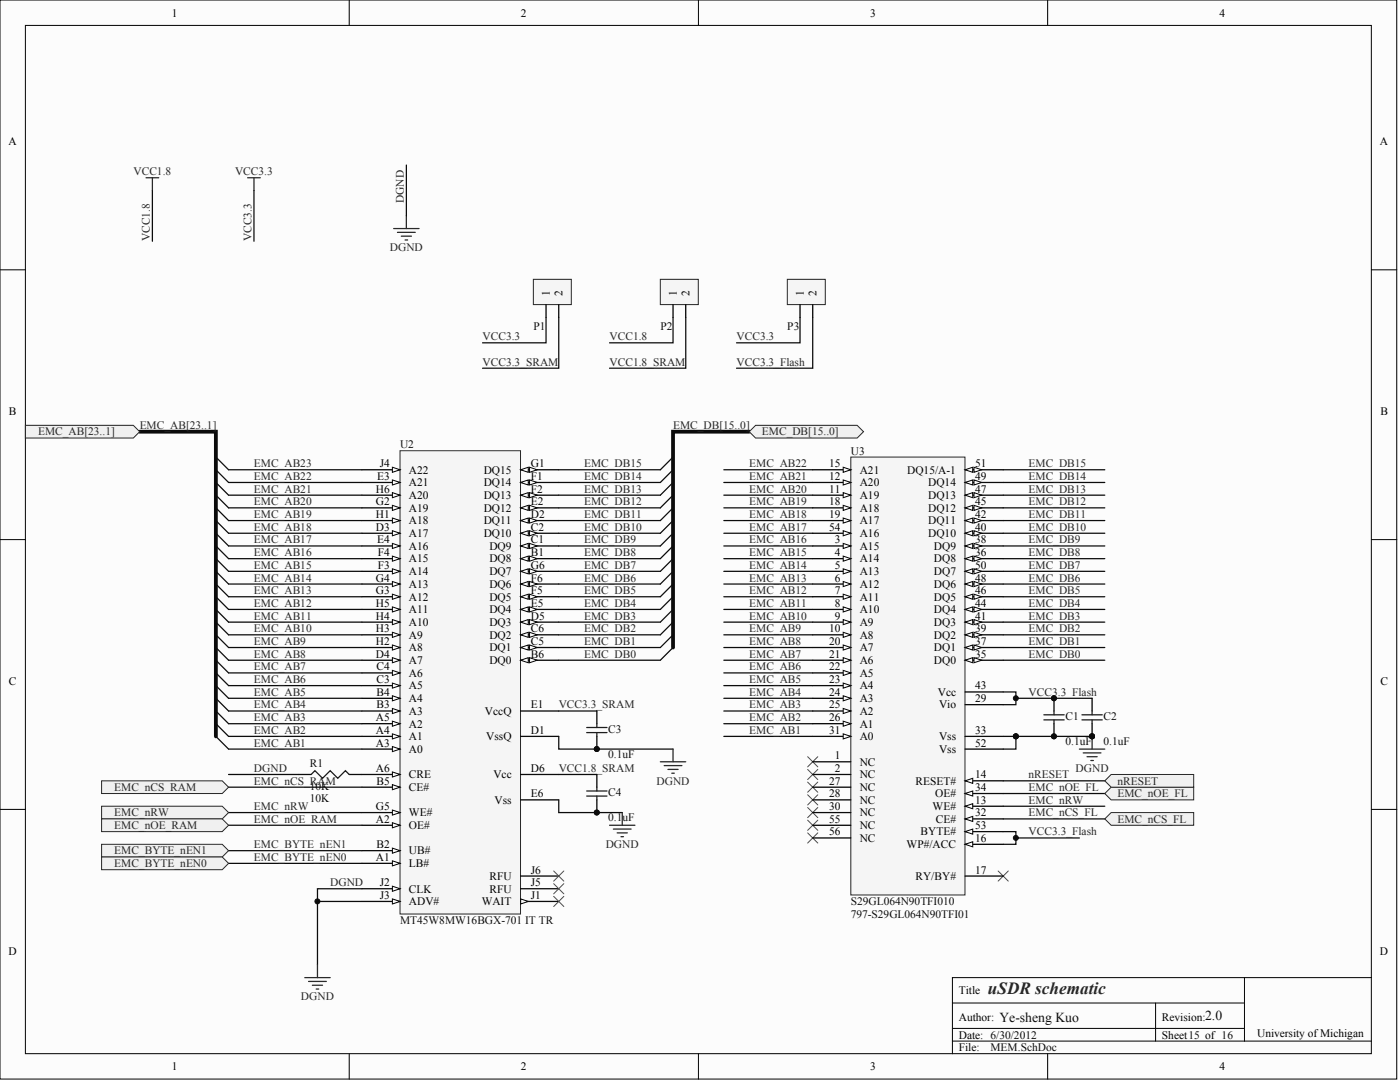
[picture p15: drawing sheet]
<svg xmlns="http://www.w3.org/2000/svg" width="466mm" height="359mm" viewBox="0 0 466 359" stroke-linecap="round" stroke-linejoin="round" font-family="sans-serif">
<defs><g id="words">
<text font-size="5.7" fill="#262626" x="328.6" y="330.6">uSDR schematic</text>
<g font-size="4.6" fill="#0e0e0e">
<text x="332.4" y="339.8">Ye-sheng Kuo</text>
<text x="400.8" y="339.3">2.0</text>
</g>
<g font-size="3.8">
<text x="57.1" y="5.5">1</text>
<text x="173.3" y="5.5">2</text>
<text x="289.4" y="5.5">3</text>
<text x="405.6" y="5.5">4</text>
<text x="2.8" y="48.3">A</text>
<text x="459" y="48.3">A</text>
<text x="182.9" y="98.4" transform="rotate(-90 182.9 98.4)">1</text>
<text x="187.1" y="98.4" transform="rotate(-90 187.1 98.4)">2</text>
<text x="225.1" y="98.4" transform="rotate(-90 225.1 98.4)">1</text>
<text x="229.4" y="98.4" transform="rotate(-90 229.4 98.4)">2</text>
<text x="267.4" y="98.4" transform="rotate(-90 267.4 98.4)">1</text>
<text x="271.6" y="98.4" transform="rotate(-90 271.6 98.4)">2</text>
<text x="3" y="138">B</text>
<text x="459.1" y="138">B</text>
<text x="126.3" y="155.4">J4</text>
<text x="176.6" y="155.4">G1</text>
<text x="275.8" y="155.4">15</text>
<text x="324.4" y="155.4">51</text>
<text x="125.4" y="159.6">E3</text>
<text x="136" y="161.7">A21</text>
<text x="136" y="157.5">A22</text>
<text x="160.9" y="161.7">DQ14</text>
<text x="160.9" y="157.5">DQ15</text>
<text x="176.6" y="159.6">F1</text>
<text x="275.8" y="159.6">12</text>
<text x="286" y="161.7">A20</text>
<text x="286" y="157.5">A21</text>
<text x="301.8" y="157.5">DQ15/A-1</text>
<text x="308.7" y="161.7">DQ14</text>
<text x="324.4" y="159.6">49</text>
<text x="125" y="163.8">H6</text>
<text x="136" y="165.9">A20</text>
<text x="160.9" y="165.9">DQ13</text>
<text x="176.6" y="163.8">F2</text>
<text x="275.8" y="163.8">11</text>
<text x="286" y="165.9">A19</text>
<text x="308.7" y="165.9">DQ13</text>
<text x="324.4" y="163.8">47</text>
<text x="125" y="168">G2</text>
<text x="125" y="172.3">H1</text>
<text x="136" y="170.2">A19</text>
<text x="160.9" y="170.2">DQ12</text>
<text x="176.6" y="172.3">D2</text>
<text x="176.6" y="168">E2</text>
<text x="275.8" y="168">18</text>
<text x="275.8" y="172.3">19</text>
<text x="286" y="170.2">A18</text>
<text x="308.7" y="170.2">DQ12</text>
<text x="324.4" y="172.3">42</text>
<text x="324.4" y="168">45</text>
<text x="125" y="176.5">D3</text>
<text x="136" y="178.6">A17</text>
<text x="136" y="174.4">A18</text>
<text x="160.9" y="178.6">DQ10</text>
<text x="160.9" y="174.4">DQ11</text>
<text x="176.6" y="176.5">C2</text>
<text x="275.8" y="176.5">54</text>
<text x="286" y="174.4">A17</text>
<text x="286" y="178.6">A16</text>
<text x="308.7" y="178.6">DQ10</text>
<text x="308.7" y="174.4">DQ11</text>
<text x="324.4" y="176.5">40</text>
<text x="125.4" y="180.7">E4</text>
<text x="125.7" y="184.9">F4</text>
<text x="136" y="182.8">A16</text>
<text x="162.8" y="182.8">DQ9</text>
<text x="176.6" y="184.9">B1</text>
<text x="176.6" y="180.7">C1</text>
<text x="277.7" y="180.7">3</text>
<text x="277.7" y="184.9">4</text>
<text x="286" y="182.8">A15</text>
<text x="310.6" y="182.8">DQ9</text>
<text x="324.4" y="184.9">36</text>
<text x="324.4" y="180.7">38</text>
<text x="125.7" y="189.2">F3</text>
<text x="136" y="191.3">A14</text>
<text x="136" y="187">A15</text>
<text x="162.8" y="187">DQ8</text>
<text x="162.8" y="191.3">DQ7</text>
<text x="176.6" y="189.2">G6</text>
<text x="277.7" y="189.2">5</text>
<text x="286" y="187">A14</text>
<text x="286" y="191.3">A13</text>
<text x="310.6" y="187">DQ8</text>
<text x="310.6" y="191.3">DQ7</text>
<text x="324.4" y="189.2">50</text>
<text x="125" y="197.6">G3</text>
<text x="125" y="193.4">G4</text>
<text x="136" y="195.5">A13</text>
<text x="162.8" y="195.5">DQ6</text>
<text x="176.6" y="197.6">F5</text>
<text x="176.6" y="193.4">F6</text>
<text x="277.7" y="193.4">6</text>
<text x="277.7" y="197.6">7</text>
<text x="286" y="195.5">A12</text>
<text x="310.6" y="195.5">DQ6</text>
<text x="324.4" y="197.6">46</text>
<text x="324.4" y="193.4">48</text>
<text x="125" y="201.8">H5</text>
<text x="136" y="199.7">A12</text>
<text x="136" y="203.9">A11</text>
<text x="162.8" y="203.9">DQ4</text>
<text x="162.8" y="199.7">DQ5</text>
<text x="176.6" y="201.8">E5</text>
<text x="277.7" y="201.8">8</text>
<text x="286" y="199.7">A11</text>
<text x="286" y="203.9">A10</text>
<text x="310.6" y="203.9">DQ4</text>
<text x="310.6" y="199.7">DQ5</text>
<text x="324.4" y="201.8">44</text>
<text x="125" y="206">H4</text>
<text x="136" y="208.2">A10</text>
<text x="162.8" y="208.2">DQ3</text>
<text x="176.6" y="206">D5</text>
<text x="277.7" y="206">9</text>
<text x="286" y="208.2">A9</text>
<text x="310.6" y="208.2">DQ3</text>
<text x="324.4" y="206">41</text>
<text x="125" y="214.5">H2</text>
<text x="125" y="210.3">H3</text>
<text x="136" y="212.4">A9</text>
<text x="162.8" y="212.4">DQ2</text>
<text x="176.6" y="214.5">C5</text>
<text x="176.6" y="210.3">C6</text>
<text x="275.8" y="210.3">10</text>
<text x="275.8" y="214.5">20</text>
<text x="286" y="212.4">A8</text>
<text x="310.6" y="212.4">DQ2</text>
<text x="324.4" y="214.5">37</text>
<text x="324.4" y="210.3">39</text>
<text x="125" y="218.7">D4</text>
<text x="136" y="220.8">A7</text>
<text x="136" y="216.6">A8</text>
<text x="162.8" y="220.8">DQ0</text>
<text x="162.8" y="216.6">DQ1</text>
<text x="176.6" y="218.7">B6</text>
<text x="275.8" y="218.7">21</text>
<text x="286" y="216.6">A7</text>
<text x="286" y="220.8">A6</text>
<text x="310.6" y="220.8">DQ0</text>
<text x="310.6" y="216.6">DQ1</text>
<text x="324.4" y="218.7">35</text>
<text x="3" y="227.7">C</text>
<text x="125.2" y="227.2">C3</text>
<text x="125.2" y="222.9">C4</text>
<text x="136" y="225">A6</text>
<text x="275.8" y="222.9">22</text>
<text x="275.8" y="227.2">23</text>
<text x="286" y="225">A5</text>
<text x="459.1" y="227.7">C</text>
<text x="125.2" y="231.4">B4</text>
<text x="136" y="233.5">A4</text>
<text x="136" y="229.3">A5</text>
<text x="275.8" y="231.4">24</text>
<text x="286" y="229.3">A4</text>
<text x="286" y="233.5">A3</text>
<text x="311.9" y="231.4">Vcc</text>
<text x="324.4" y="233.5">29</text>
<text x="324.4" y="229.3">43</text>
<text x="125" y="239.8">A5</text>
<text x="125.2" y="235.6">B3</text>
<text x="136" y="237.7">A3</text>
<text x="161.3" y="237.7">VccQ</text>
<text x="176.6" y="235.6">E1</text>
<text x="275.8" y="235.6">25</text>
<text x="275.8" y="239.8">26</text>
<text x="286" y="237.7">A2</text>
<text x="312.4" y="235.6">Vio</text>
<text x="125" y="244">A4</text>
<text x="136" y="241.9">A2</text>
<text x="176.6" y="244">D1</text>
<text x="275.8" y="244">31</text>
<text x="286" y="241.9">A1</text>
<text x="324.4" y="244">33</text>
<text x="125" y="248.3">A3</text>
<text x="136" y="250.4">A0</text>
<text x="136" y="246.2">A1</text>
<text x="161.7" y="246.2">VssQ</text>
<text x="286" y="246.2">A0</text>
<text x="312.4" y="246.2">Vss</text>
<text x="312.4" y="250.4">Vss</text>
<text x="324.4" y="248.3">52</text>
<text x="125" y="256.7">A6</text>
<text x="176.6" y="256.7">D6</text>
<text x="277.7" y="252.5">1</text>
<text x="277.7" y="256.7">2</text>
<text x="286" y="254.6">NC</text>
<text x="125.2" y="260.9">B5</text>
<text x="136" y="258.8">CRE</text>
<text x="136" y="263">CE#</text>
<text x="164.1" y="258.8">Vcc</text>
<text x="275.8" y="260.9">27</text>
<text x="286" y="258.8">NC</text>
<text x="286" y="263">NC</text>
<text x="304.5" y="260.9">RESET#</text>
<text x="324.4" y="258.8">14</text>
<text x="324.4" y="263">34</text>
<text x="125" y="269.4">G5</text>
<text x="164.5" y="267.3">Vss</text>
<text x="176.6" y="265.2">E6</text>
<text x="275.8" y="265.2">28</text>
<text x="275.8" y="269.4">30</text>
<text x="286" y="267.3">NC</text>
<text x="310.2" y="269.4">WE#</text>
<text x="311" y="265.2">OE#</text>
<text x="324.4" y="267.3">13</text>
<text x="125" y="273.6">A2</text>
<text x="136" y="275.7">OE#</text>
<text x="136" y="271.5">WE#</text>
<text x="275.8" y="273.6">55</text>
<text x="286" y="271.5">NC</text>
<text x="286" y="275.7">NC</text>
<text x="311.3" y="273.6">CE#</text>
<text x="324.4" y="271.5">32</text>
<text x="324.4" y="275.7">53</text>
<text x="275.8" y="277.8">56</text>
<text x="286" y="279.9">NC</text>
<text x="306.2" y="277.8">BYTE#</text>
<text x="324.4" y="279.9">16</text>
<text x="125" y="286.3">A1</text>
<text x="125.2" y="282">B2</text>
<text x="136" y="284.1">UB#</text>
<text x="301.5" y="282">WP#/ACC</text>
<text x="136" y="288.4">LB#</text>
<text x="162.8" y="292.6">RFU</text>
<text x="176.6" y="290.5">J6</text>
<text x="304.5" y="292.6">RY/BY#</text>
<text x="324.4" y="290.5">17</text>
<text x="126.3" y="294.7">J2</text>
<text x="126.3" y="298.9">J3</text>
<text x="136" y="296.8">CLK</text>
<text x="162.8" y="296.8">RFU</text>
<text x="176.6" y="298.9">J1</text>
<text x="176.6" y="294.7">J5</text>
<text x="136" y="301">ADV#</text>
<text x="160.3" y="301">WAIT</text>
<text x="2.8" y="317.4">D</text>
<text x="459" y="317.4">D</text>
<text x="318.9" y="330.6">Title</text>
<text x="318.9" y="339.5">Author:</text>
<text x="386.5" y="339.5">Revision:</text>
<text x="318.9" y="345.4">Date: 6/30/2012</text>
<text x="386.5" y="345.4">Sheet15 of 16</text>
<text x="418.2" y="344.9">University ofMichigan</text>
<text x="318.9" y="349.6">File:</text>
<text x="57.1" y="355.9">1</text>
<text x="173.3" y="355.9">2</text>
<text x="289.4" y="355.9">3</text>
<text x="405.6" y="355.9">4</text>
</g>
<g font-size="3.8" fill="#262626">
<text x="44.4" y="58.3">VCC1.8</text>
<text x="78.2" y="58.3">VCC3.3</text>
<text x="134.3" y="67.6" transform="rotate(-90 134.3 67.6)">DGND</text>
<text x="49.8" y="80.2" transform="rotate(-90 49.8 80.2)">VCC1.8</text>
<text x="83.6" y="80.2" transform="rotate(-90 83.6 80.2)">VCC3.3</text>
<text x="129.7" y="83.6">DGND</text>
<text x="160.5" y="113.2">VCC3.3</text>
<text x="202.7" y="113.2">VCC1.8</text>
<text x="245" y="113.2">VCC3.3</text>
<text x="160.5" y="121.6">VCC3.3_SRAM</text>
<text x="202.7" y="121.6">VCC1.8_SRAM</text>
<text x="245" y="121.6">VCC3.3_Flash</text>
<text x="46.5" y="142.7">EMC_AB[23..1]</text>
<text x="223.9" y="142.7">EMC_DB[15..0]</text>
<text x="12.7" y="144.8">EMC_AB[23..1]</text>
<text x="253.4" y="144.8">EMC_DB[15..0]</text>
<text x="84.5" y="155.4">EMC_AB23</text>
<text x="194.3" y="155.4">EMC_DB15</text>
<text x="249.2" y="155.4">EMC_AB22</text>
<text x="342.1" y="155.4">EMC_DB15</text>
<text x="84.5" y="159.6">EMC_AB22</text>
<text x="194.3" y="159.6">EMC_DB14</text>
<text x="249.2" y="159.6">EMC_AB21</text>
<text x="342.1" y="159.6">EMC_DB14</text>
<text x="84.5" y="163.8">EMC_AB21</text>
<text x="194.3" y="163.8">EMC_DB13</text>
<text x="249.2" y="163.8">EMC_AB20</text>
<text x="342.1" y="163.8">EMC_DB13</text>
<text x="84.5" y="172.3">EMC_AB19</text>
<text x="84.5" y="168">EMC_AB20</text>
<text x="194.3" y="172.3">EMC_DB11</text>
<text x="194.3" y="168">EMC_DB12</text>
<text x="249.2" y="172.3">EMC_AB18</text>
<text x="249.2" y="168">EMC_AB19</text>
<text x="342.1" y="172.3">EMC_DB11</text>
<text x="342.1" y="168">EMC_DB12</text>
<text x="84.5" y="176.5">EMC_AB18</text>
<text x="194.3" y="176.5">EMC_DB10</text>
<text x="249.2" y="176.5">EMC_AB17</text>
<text x="342.1" y="176.5">EMC_DB10</text>
<text x="84.5" y="184.9">EMC_AB16</text>
<text x="84.5" y="180.7">EMC_AB17</text>
<text x="194.3" y="184.9">EMC_DB8</text>
<text x="194.3" y="180.7">EMC_DB9</text>
<text x="249.2" y="184.9">EMC_AB15</text>
<text x="249.2" y="180.7">EMC_AB16</text>
<text x="342.1" y="184.9">EMC_DB8</text>
<text x="342.1" y="180.7">EMC_DB9</text>
<text x="84.5" y="189.2">EMC_AB15</text>
<text x="194.3" y="189.2">EMC_DB7</text>
<text x="249.2" y="189.2">EMC_AB14</text>
<text x="342.1" y="189.2">EMC_DB7</text>
<text x="84.5" y="197.6">EMC_AB13</text>
<text x="84.5" y="193.4">EMC_AB14</text>
<text x="194.3" y="197.6">EMC_DB5</text>
<text x="194.3" y="193.4">EMC_DB6</text>
<text x="249.2" y="197.6">EMC_AB12</text>
<text x="249.2" y="193.4">EMC_AB13</text>
<text x="342.1" y="197.6">EMC_DB5</text>
<text x="342.1" y="193.4">EMC_DB6</text>
<text x="84.5" y="201.8">EMC_AB12</text>
<text x="194.3" y="201.8">EMC_DB4</text>
<text x="249.2" y="201.8">EMC_AB11</text>
<text x="342.1" y="201.8">EMC_DB4</text>
<text x="84.5" y="206">EMC_AB11</text>
<text x="194.3" y="206">EMC_DB3</text>
<text x="249.2" y="206">EMC_AB10</text>
<text x="342.1" y="206">EMC_DB3</text>
<text x="84.5" y="214.5">EMC_AB9</text>
<text x="84.5" y="210.3">EMC_AB10</text>
<text x="194.3" y="214.5">EMC_DB1</text>
<text x="194.3" y="210.3">EMC_DB2</text>
<text x="249.2" y="214.5">EMC_AB8</text>
<text x="249.2" y="210.3">EMC_AB9</text>
<text x="342.1" y="214.5">EMC_DB1</text>
<text x="342.1" y="210.3">EMC_DB2</text>
<text x="84.5" y="218.7">EMC_AB8</text>
<text x="194.3" y="218.7">EMC_DB0</text>
<text x="249.2" y="218.7">EMC_AB7</text>
<text x="342.1" y="218.7">EMC_DB0</text>
<text x="84.5" y="227.2">EMC_AB6</text>
<text x="84.5" y="222.9">EMC_AB7</text>
<text x="249.2" y="227.2">EMC_AB5</text>
<text x="249.2" y="222.9">EMC_AB6</text>
<text x="84.5" y="231.4">EMC_AB5</text>
<text x="249.2" y="231.4">EMC_AB4</text>
<text x="342.1" y="231.4">VCC3.3_Flash</text>
<text x="84.5" y="239.8">EMC_AB3</text>
<text x="84.5" y="235.6">EMC_AB4</text>
<text x="185.8" y="235.6">VCC3.3_SRAM</text>
<text x="249.2" y="239.8">EMC_AB2</text>
<text x="249.2" y="235.6">EMC_AB3</text>
<text x="84.5" y="244">EMC_AB2</text>
<text x="249.2" y="244">EMC_AB1</text>
<text x="84.5" y="248.3">EMC_AB1</text>
<text x="84.5" y="256.7">DGND</text>
<text x="185.8" y="256.7">VCC1.8_SRAM</text>
<text x="357.8" y="256.7">DGND</text>
<text x="38" y="263">EMC_nCS_RAM</text>
<text x="84.5" y="260.9">EMC_nCS_RAM</text>
<text x="218.4" y="260.9">DGND</text>
<text x="342.1" y="263">EMC_nOE_FL</text>
<text x="342.1" y="258.8">nRESET</text>
<text x="371.7" y="260.9">nRESET</text>
<text x="84.5" y="269.4">EMC_nRW</text>
<text x="342.1" y="267.3">EMC_nRW</text>
<text x="371.7" y="265.2">EMC_nOE_FL</text>
<text x="38" y="271.5">EMC_nRW</text>
<text x="38" y="275.7">EMC_nOE_RAM</text>
<text x="84.5" y="273.6">EMC_nOE_RAM</text>
<text x="342.1" y="271.5">EMC_nCS_FL</text>
<text x="371.7" y="273.6">EMC_nCS_FL</text>
<text x="342.1" y="277.8">VCC3.3_Flash</text>
<text x="38" y="284.1">EMC_BYTE_nEN1</text>
<text x="84.5" y="282">EMC_BYTE_nEN1</text>
<text x="84.5" y="286.3">EMC_BYTE_nEN0</text>
<text x="201.5" y="282">DGND</text>
<text x="38" y="288.4">EMC_BYTE_nEN0</text>
<text x="109.8" y="294.7">DGND</text>
<text x="100.1" y="332.7">DGND</text>
</g>
<g font-size="3.8" fill="#0e0e0e">
<text x="177.4" y="109.8">P1</text>
<text x="219.6" y="109.8">P2</text>
<text x="261.9" y="109.8">P3</text>
<text x="133.1" y="149">U2</text>
<text x="283" y="151.2">U3</text>
<text x="354.4" y="239.4">C1</text>
<text x="367.1" y="239.4">C2</text>
<text x="202.3" y="243.6">C3</text>
<text x="354.4" y="247.8">0.1uF</text>
<text x="367.1" y="247.8">0.1uF</text>
<text x="103.1" y="255">R1</text>
<text x="202.3" y="252.1">0.1uF</text>
<text x="103.1" y="262.6">10K</text>
<text x="103.1" y="266.8">10K</text>
<text x="202.3" y="264.7">C4</text>
<text x="202.3" y="273.2">0.1uF</text>
<text x="283" y="305.3">797-S29GL064N90TFI01</text>
<text x="283" y="301">S29GL064N90TFI010</text>
<text x="133.1" y="307.4">MT45W8MW16BGX-701 IT TR</text>
<text x="329.5" y="349.6">MEM.SchDoc</text>
</g>
</g></defs>
<g fill="#fcfcfc" stroke="#000" stroke-width=".33">
<path d="M0 0h464.6v358.8h-464.6z"/>
<path d="M8.4 8.5h447.7v341.9h-447.7z"/>
</g>
<g fill="none" stroke="#000" stroke-width=".33">
<path d="M116.2 0v8.5M232.3 0v8.5M348.5 0v8.5M0 89.7h8.4M456.2 89.7h8.4M0 179.4h8.4M456.2 179.4h8.4M0 269.2h8.4M456.2 269.2h8.4M316.8 333.5h97.1M384.4 333.5v12.7M413.9 325.1h-97.1v25.3"/>
<path d="M456.2 325.1h-42.3v21.1M116.2 350.4v8.5M232.3 350.4v8.5M316.8 346.2h139.4M316.8 342h97.1M348.5 350.4v8.5"/>
</g>
<path d="M133.1 149.9h40v154.1h-40z" fill="#f5f5f5" stroke="#262626" stroke-width=".33"/>
<path d="M120.4 287.1h12.7" fill="none" stroke="#000" stroke-width=".42"/>
<path d="M130.5 286.3l2.6 .8-2.6 .8z" fill="#fcfcfc" stroke="#000" stroke-width=".33"/>
<path d="M120.4 274.4h12.7" fill="none" stroke="#000" stroke-width=".42"/>
<path d="M130.5 273.6l2.6 .8-2.6 .9z" fill="#fcfcfc" stroke="#000" stroke-width=".33"/>
<path d="M120.4 249.1h12.7" fill="none" stroke="#000" stroke-width=".42"/>
<path d="M130.5 248.3l2.6 .8-2.6 .9z" fill="#fcfcfc" stroke="#000" stroke-width=".33"/>
<path d="M120.4 244.9h12.7" fill="none" stroke="#000" stroke-width=".42"/>
<path d="M130.5 244l2.6 .9-2.6 .8z" fill="#fcfcfc" stroke="#000" stroke-width=".33"/>
<path d="M120.4 240.7h12.7" fill="none" stroke="#000" stroke-width=".42"/>
<path d="M130.5 239.8l2.6 .9-2.6 .8z" fill="#fcfcfc" stroke="#000" stroke-width=".33"/>
<path d="M120.4 257.6h12.7" fill="none" stroke="#000" stroke-width=".42"/>
<path d="M130.5 256.7l2.6 .9-2.6 .8z" fill="#fcfcfc" stroke="#000" stroke-width=".33"/>
<path d="M173.2 185.8h12.6" fill="none" stroke="#000" stroke-width=".42"/>
<g fill="#fcfcfc" stroke="#000" stroke-width=".33">
<path d="M173.2 185.8l2.5-.9v1.7z"/>
<path d="M176.1 184.9l2.6 .9-2.6 .8z"/>
</g>
<path d="M120.4 282.9h12.7" fill="none" stroke="#000" stroke-width=".42"/>
<path d="M130.5 282l2.6 .9-2.6 .8z" fill="#fcfcfc" stroke="#000" stroke-width=".33"/>
<path d="M120.4 236.4h12.7" fill="none" stroke="#000" stroke-width=".42"/>
<path d="M130.5 235.6l2.6 .8-2.6 .9z" fill="#fcfcfc" stroke="#000" stroke-width=".33"/>
<path d="M120.4 232.2h12.7" fill="none" stroke="#000" stroke-width=".42"/>
<path d="M130.5 231.4l2.6 .8-2.6 .9z" fill="#fcfcfc" stroke="#000" stroke-width=".33"/>
<path d="M120.4 261.8h12.7" fill="none" stroke="#000" stroke-width=".42"/>
<path d="M130.5 260.9l2.6 .9-2.6 .8z" fill="#fcfcfc" stroke="#000" stroke-width=".33"/>
<path d="M173.2 219.6h12.6" fill="none" stroke="#000" stroke-width=".42"/>
<g fill="#fcfcfc" stroke="#000" stroke-width=".33">
<path d="M173.2 219.6l2.5-.9v1.7z"/>
<path d="M176.1 218.7l2.6 .9-2.6 .8z"/>
</g>
<path d="M173.2 181.6h12.6" fill="none" stroke="#000" stroke-width=".42"/>
<g fill="#fcfcfc" stroke="#000" stroke-width=".33">
<path d="M173.2 181.6l2.5-.9v1.7z"/>
<path d="M176.1 180.7l2.6 .9-2.6 .8z"/>
</g>
<path d="M173.2 177.3h12.6" fill="none" stroke="#000" stroke-width=".42"/>
<g fill="#fcfcfc" stroke="#000" stroke-width=".33">
<path d="M173.2 177.3l2.5-.8v1.7z"/>
<path d="M176.1 176.5l2.6 .8-2.6 .9z"/>
</g>
<path d="M120.4 228h12.7" fill="none" stroke="#000" stroke-width=".42"/>
<path d="M130.5 227.2l2.6 .8-2.6 .8z" fill="#fcfcfc" stroke="#000" stroke-width=".33"/>
<path d="M120.4 223.8h12.7" fill="none" stroke="#000" stroke-width=".42"/>
<path d="M130.5 222.9l2.6 .9-2.6 .8z" fill="#fcfcfc" stroke="#000" stroke-width=".33"/>
<path d="M173.2 215.3h12.6" fill="none" stroke="#000" stroke-width=".42"/>
<g fill="#fcfcfc" stroke="#000" stroke-width=".33">
<path d="M173.2 215.3l2.5-.8v1.7z"/>
<path d="M176.1 214.5l2.6 .8-2.6 .9z"/>
</g>
<path d="M173.2 211.1h12.6" fill="none" stroke="#000" stroke-width=".42"/>
<g fill="#fcfcfc" stroke="#000" stroke-width=".33">
<path d="M173.2 211.1l2.5-.8v1.7z"/>
<path d="M176.1 210.3l2.6 .8-2.6 .9z"/>
</g>
<path d="M173.2 173.1h12.6M173.2 244.9h12.6" fill="none" stroke="#000" stroke-width=".42"/>
<g fill="#fcfcfc" stroke="#000" stroke-width=".33">
<path d="M173.2 173.1l2.5-.8v1.7z"/>
<path d="M176.1 172.3l2.6 .8-2.6 .9z"/>
</g>
<path d="M120.4 177.3h12.7" fill="none" stroke="#000" stroke-width=".42"/>
<path d="M130.5 176.5l2.6 .8-2.6 .9z" fill="#fcfcfc" stroke="#000" stroke-width=".33"/>
<path d="M120.4 219.6h12.7" fill="none" stroke="#000" stroke-width=".42"/>
<path d="M130.5 218.7l2.6 .9-2.6 .8z" fill="#fcfcfc" stroke="#000" stroke-width=".33"/>
<path d="M173.2 206.9h12.6" fill="none" stroke="#000" stroke-width=".42"/>
<g fill="#fcfcfc" stroke="#000" stroke-width=".33">
<path d="M173.2 206.9l2.5-.9v1.7z"/>
<path d="M176.1 206l2.6 .9-2.6 .8z"/>
</g>
<path d="M173.2 168.9h12.6M173.2 236.4h12.6M173.2 257.6h12.6" fill="none" stroke="#000" stroke-width=".42"/>
<g fill="#fcfcfc" stroke="#000" stroke-width=".33">
<path d="M173.2 168.9l2.5-.9v1.7z"/>
<path d="M176.1 168l2.6 .9-2.6 .8z"/>
</g>
<path d="M120.4 160.4h12.7" fill="none" stroke="#000" stroke-width=".42"/>
<path d="M130.5 159.6l2.6 .8-2.6 .9z" fill="#fcfcfc" stroke="#000" stroke-width=".33"/>
<path d="M120.4 181.6h12.7" fill="none" stroke="#000" stroke-width=".42"/>
<path d="M130.5 180.7l2.6 .9-2.6 .8z" fill="#fcfcfc" stroke="#000" stroke-width=".33"/>
<path d="M173.2 202.7h12.6" fill="none" stroke="#000" stroke-width=".42"/>
<g fill="#fcfcfc" stroke="#000" stroke-width=".33">
<path d="M173.2 202.7l2.5-.9v1.7z"/>
<path d="M176.1 201.8l2.6 .9-2.6 .8z"/>
</g>
<path d="M173.2 160.4h12.6M173.2 266h12.6" fill="none" stroke="#000" stroke-width=".42"/>
<g fill="#fcfcfc" stroke="#000" stroke-width=".33">
<path d="M173.2 160.4l2.5-.8v1.7z"/>
<path d="M176.1 159.6l2.6 .8-2.6 .9z"/>
</g>
<path d="M173.2 164.7h12.6" fill="none" stroke="#000" stroke-width=".42"/>
<g fill="#fcfcfc" stroke="#000" stroke-width=".33">
<path d="M173.2 164.7l2.5-.9v1.7z"/>
<path d="M176.1 163.8l2.6 .9-2.6 .8z"/>
</g>
<path d="M120.4 190h12.7" fill="none" stroke="#000" stroke-width=".42"/>
<path d="M130.5 189.2l2.6 .8-2.6 .8z" fill="#fcfcfc" stroke="#000" stroke-width=".33"/>
<path d="M120.4 185.8h12.7" fill="none" stroke="#000" stroke-width=".42"/>
<path d="M130.5 184.9l2.6 .9-2.6 .8z" fill="#fcfcfc" stroke="#000" stroke-width=".33"/>
<path d="M173.2 198.4h12.6" fill="none" stroke="#000" stroke-width=".42"/>
<g fill="#fcfcfc" stroke="#000" stroke-width=".33">
<path d="M173.2 198.4l2.5-.8v1.7z"/>
<path d="M176.1 197.6l2.6 .8-2.6 .9z"/>
</g>
<path d="M173.2 194.2h12.6" fill="none" stroke="#000" stroke-width=".42"/>
<g fill="#fcfcfc" stroke="#000" stroke-width=".33">
<path d="M173.2 194.2l2.5-.8v1.7z"/>
<path d="M176.1 193.4l2.6 .8-2.6 .9z"/>
</g>
<path d="M173.2 156.2h12.6" fill="none" stroke="#000" stroke-width=".42"/>
<g fill="#fcfcfc" stroke="#000" stroke-width=".33">
<path d="M173.2 156.2l2.5-.8v1.7z"/>
<path d="M176.1 155.4l2.6 .8-2.6 .9z"/>
</g>
<path d="M120.4 168.9h12.7" fill="none" stroke="#000" stroke-width=".42"/>
<path d="M130.5 168l2.6 .9-2.6 .8z" fill="#fcfcfc" stroke="#000" stroke-width=".33"/>
<path d="M120.4 198.4h12.7" fill="none" stroke="#000" stroke-width=".42"/>
<path d="M130.5 197.6l2.6 .8-2.6 .9z" fill="#fcfcfc" stroke="#000" stroke-width=".33"/>
<path d="M120.4 194.2h12.7" fill="none" stroke="#000" stroke-width=".42"/>
<path d="M130.5 193.4l2.6 .8-2.6 .9z" fill="#fcfcfc" stroke="#000" stroke-width=".33"/>
<path d="M120.4 270.2h12.7" fill="none" stroke="#000" stroke-width=".42"/>
<path d="M130.5 269.4l2.6 .8-2.6 .9z" fill="#fcfcfc" stroke="#000" stroke-width=".33"/>
<path d="M173.2 190h12.6" fill="none" stroke="#000" stroke-width=".42"/>
<g fill="#fcfcfc" stroke="#000" stroke-width=".33">
<path d="M173.2 190l2.5-.8v1.6z"/>
<path d="M176.1 189.2l2.6 .8-2.6 .8z"/>
</g>
<path d="M120.4 173.1h12.7" fill="none" stroke="#000" stroke-width=".42"/>
<path d="M130.5 172.3l2.6 .8-2.6 .9z" fill="#fcfcfc" stroke="#000" stroke-width=".33"/>
<path d="M120.4 215.3h12.7" fill="none" stroke="#000" stroke-width=".42"/>
<path d="M130.5 214.5l2.6 .8-2.6 .9z" fill="#fcfcfc" stroke="#000" stroke-width=".33"/>
<path d="M120.4 211.1h12.7" fill="none" stroke="#000" stroke-width=".42"/>
<path d="M130.5 210.3l2.6 .8-2.6 .9z" fill="#fcfcfc" stroke="#000" stroke-width=".33"/>
<path d="M120.4 206.9h12.7" fill="none" stroke="#000" stroke-width=".42"/>
<path d="M130.5 206l2.6 .9-2.6 .8z" fill="#fcfcfc" stroke="#000" stroke-width=".33"/>
<path d="M120.4 202.7h12.7" fill="none" stroke="#000" stroke-width=".42"/>
<path d="M130.5 201.8l2.6 .9-2.6 .8z" fill="#fcfcfc" stroke="#000" stroke-width=".33"/>
<path d="M120.4 164.7h12.7" fill="none" stroke="#000" stroke-width=".42"/>
<path d="M130.5 163.8l2.6 .9-2.6 .8z" fill="#fcfcfc" stroke="#000" stroke-width=".33"/>
<path d="M173.2 299.8h12.6" fill="none" stroke="#000" stroke-width=".42"/>
<path d="M173.2 298.9l2.5 .9-2.5 .8z" fill="#fcfcfc" stroke="#000" stroke-width=".33"/>
<path d="M120.4 295.5h12.7" fill="none" stroke="#000" stroke-width=".42"/>
<path d="M130.5 294.7l2.6 .8-2.6 .9z" fill="#fcfcfc" stroke="#000" stroke-width=".33"/>
<path d="M120.4 299.8h12.7" fill="none" stroke="#000" stroke-width=".42"/>
<path d="M130.5 298.9l2.6 .9-2.6 .8z" fill="#fcfcfc" stroke="#000" stroke-width=".33"/>
<path d="M120.4 156.2h12.7" fill="none" stroke="#000" stroke-width=".42"/>
<path d="M130.5 155.4l2.6 .8-2.6 .9z" fill="#fcfcfc" stroke="#000" stroke-width=".33"/>
<path d="M173.2 295.5h12.6M173.2 291.3h12.6" fill="none" stroke="#000" stroke-width=".42"/>
<g fill="none" stroke="#0e0e0e" stroke-width=".42">
<path d="M71.8 156.2l4.2 4.2h44.4M71.8 152l4.2 4.2h44.4M223.9 156.2l-4.3 4.2h-33.8M223.9 152l-4.3 4.2h-33.8M240.8 156.2h29.5M333.7 156.2h33.8M71.8 177.3l4.2 4.3h44.4M71.8 173.1l4.2 4.2h44.4M71.8 168.9l4.2 4.2h44.4M71.8 164.7l4.2 4.2h44.4M71.8 160.4l4.2 4.3h44.4M223.9 177.3l-4.3 4.3h-33.8"/>
<path d="M223.9 173.1l-4.3 4.2h-33.8M223.9 168.9l-4.3 4.2h-33.8M223.9 164.7l-4.3 4.2h-33.8M223.9 160.4l-4.3 4.3h-33.8M240.8 177.3h29.5M240.8 173.1h29.5M240.8 168.9h29.5M240.8 164.7h29.5M240.8 160.4h29.5M333.7 177.3h33.8M333.7 173.1h33.8M333.7 168.9h33.8"/>
<path d="M333.7 164.7h33.8M333.7 160.4h33.8M71.8 198.4l4.2 4.3h44.4M71.8 194.2l4.2 4.2h44.4M71.8 190l4.2 4.2h44.4M71.8 185.8l4.2 4.2h44.4M71.8 181.6l4.2 4.2h44.4M223.9 198.4l-4.3 4.3h-33.8M223.9 194.2l-4.3 4.2h-33.8M223.9 190l-4.3 4.2h-33.8M223.9 185.8l-4.3 4.2h-33.8M223.9 181.6l-4.3 4.2h-33.8"/>
<path d="M240.8 198.4h29.5M240.8 194.2h29.5M240.8 190h29.5M240.8 185.8h29.5M240.8 181.6h29.5M333.7 198.4h33.8M333.7 194.2h33.8M333.7 190h33.8M333.7 185.8h33.8M333.7 181.6h33.8M71.8 219.6l4.2 4.2h44.4M71.8 215.3l4.2 4.3h44.4"/>
<path d="M71.8 211.1l4.2 4.2h44.4M71.8 206.9l4.2 4.2h44.4M71.8 202.7l4.2 4.2h44.4M223.9 215.3l-4.3 4.3h-33.8M223.9 211.1l-4.3 4.2h-33.8M223.9 206.9l-4.3 4.2h-33.8M223.9 202.7l-4.3 4.2h-33.8M240.8 219.6h29.5M240.8 215.3h29.5M240.8 211.1h29.5M240.8 206.9h29.5M240.8 202.7h29.5"/>
<path d="M333.7 219.6h33.8M333.7 215.3h33.8M333.7 211.1h33.8M333.7 206.9h33.8M333.7 202.7h33.8M71.8 236.4l4.2 4.3h44.4M71.8 232.2l4.2 4.2h44.4M71.8 228l4.2 4.2h44.4M71.8 223.8l4.2 4.2h44.4M240.8 236.4h29.5M240.8 232.2h29.5M240.8 228h29.5"/>
<path d="M240.8 223.8h29.5M71.8 244.9l4.2 4.2h44.4M71.8 240.7l4.2 4.2h44.4M240.8 244.9h29.5M240.8 240.7h29.5M76 261.8h44.4M76 270.2h44.4M76 274.4h44.4M76 282.9h44.4M76 287.1h44.4"/>
</g>
<path d="M46.5 143.6h25.3v101.3M249.2 143.6h-25.3v71.7" fill="none" stroke="#0e0e0e" stroke-width="1.3"/>
<g fill="#f0f0f0" stroke="#262626" stroke-width=".33">
<path d="M33.8 259.7h40.1l2.1 2.1-2.1 2.1h-40.1z" fill-rule="evenodd"/>
<path d="M33.8 268.1h40.1l2.1 2.1-2.1 2.1h-40.1z" fill-rule="evenodd"/>
<path d="M33.8 272.3h40.1l2.1 2.1-2.1 2.2h-40.1z" fill-rule="evenodd"/>
<path d="M33.8 280.8h40.1l2.1 2.1-2.1 2.1h-40.1z" fill-rule="evenodd"/>
<path d="M33.8 285h40.1l2.1 2.1-2.1 2.1h-40.1z" fill-rule="evenodd"/>
</g>
<path d="M333.7 263.9h33.8M333.7 268.1h33.8M333.7 272.3h33.8" fill="none" stroke="#0e0e0e" stroke-width=".42"/>
<g fill="#f0f0f0" stroke="#262626" stroke-width=".33">
<path d="M367.5 263.9l2.1-2.1h27.4v4.2h-27.4z" fill-rule="evenodd"/>
<path d="M367.5 272.3l2.1-2.1h27.4v4.2h-27.4z" fill-rule="evenodd"/>
<path d="M8.4 141.4h36l2.1 2.2-2.1 2.1h-36z" fill-rule="evenodd"/>
<path d="M249.2 143.6l2.1-2.2h33.8l2.1 2.2-2.1 2.1h-33.8z" fill-rule="evenodd"/>
</g>
<g fill="none" stroke="#0e0e0e" stroke-width=".42">
<path d="M135.2 54.9v16.9M50.7 63.3v16.9M84.5 63.3v16.9M185.8 236.4h12.7M333.7 230.1h4.2v4.2h-4.2M337.9 232.2h25.4M76 257.6h23.3M185.8 244.9v4.2h38.1M185.8 257.6h12.7M333.7 244.9h29.6M333.7 259.7h33.8M337.9 244.9v4.2h-4.2"/>
<path d="M185.8 266v4.2h21.2M105.6 299.8h14.8M120.4 295.5h-14.8v25.4"/>
</g>
<g fill="#0e0e0e" stroke="#0e0e0e" stroke-width=".33">
<circle cx="105.6" cy="299.8" r=".82"/>
<circle cx="337.9" cy="232.2" r=".82"/>
<circle cx="337.9" cy="244.9" r=".82"/>
<circle cx="363.2" cy="244.9" r=".82"/>
</g>
<g fill="none" stroke="#262626" stroke-width=".42">
<path d="M48.6 59.1h4.2M50.7 59.1v4.2M82.4 59.1h4.2M84.5 59.1v4.2M130.9 76h8.5M132.2 77.3h5.9M133.5 78.5h3.4M134.7 79.8h.9M135.2 71.8v4.2M219.6 253.3h8.5M220.9 254.6h5.9M222.2 255.9h3.4"/>
<path d="M223.4 257.1h.9M223.9 249.1v4.2M359 249.1h8.5M360.3 250.4h5.9M361.6 251.6h3.3M362.8 252.9h.9M363.3 244.9v4.2M202.7 274.4h8.5M204 275.7h5.9M205.3 277h3.4M206.5 278.2h.9M207 270.2v4.2"/>
<path d="M101.4 325.1h8.4M102.6 326.4h6M103.9 327.6h3.4M105.2 328.9h.8M105.6 320.9v4.2"/>
</g>
<path d="M99.3 257.6h4.2M116.2 257.6h4.2" fill="none" stroke="#000" stroke-width=".42"/>
<path d="M103.5 257.6l1.3-1.3 2.5 2.5 2.5-2.5 2.6 2.5 2.5-2.5 1.3 1.3" fill="none" stroke="#1c1c1c" stroke-width=".42"/>
<g fill="none" stroke="#4c4c4c" stroke-width=".33">
<path d="M268.6 251.6l3.4 3.4M268.6 255.9l3.4 3.3M272 251.6l-3.4 3.4M272 255.9l-3.4 3.3M268.6 260.1l3.4 3.4M268.6 264.3l3.4 3.4M268.6 268.5l3.4 3.4M268.6 272.8l3.4 3.3M268.6 277l3.4 3.3M272 260.1l-3.4 3.4M272 264.3l-3.4 3.4M272 268.5l-3.4 3.4"/>
<path d="M272 272.8l-3.4 3.3M272 277l-3.4 3.3M184.2 289.6l3.3 3.4M184.2 293.9l3.3 3.3M184.2 298.1l3.3 3.4M187.5 289.6l-3.3 3.4M187.5 293.9l-3.3 3.3M187.5 298.1l-3.3 3.4M332 289.6l3.4 3.4M335.4 289.6l-3.4 3.4"/>
</g>
<path d="M367.5 259.7l2.1-2.1h27.4v4.2h-27.4z" fill-rule="evenodd" fill="#f0f0f0" stroke="#262626" stroke-width=".33"/>
<path d="M333.7 276.6h4.2v4.2h-4.2M337.9 278.7h21.1" fill="none" stroke="#0e0e0e" stroke-width=".42"/>
<g fill="#0e0e0e" stroke="#0e0e0e" stroke-width=".33">
<circle cx="337.9" cy="278.6" r=".82"/>
<circle cx="198.5" cy="249.1" r=".82"/>
<circle cx="198.5" cy="270.2" r=".82"/>
<circle cx="350.6" cy="244.9" r=".82"/>
<circle cx="350.6" cy="232.2" r=".82"/>
<circle cx="363.2" cy="244.9" r=".82"/>
</g>
<path d="M198.5 236.4v4.3M350.6 232.2v4.2M363.3 232.2v4.2M198.5 244.9v4.2M198.5 257.6v4.2M350.6 240.7v4.2M363.3 240.7v4.2M198.5 266v4.2" fill="none" stroke="#000" stroke-width=".42"/>
<g fill="none" stroke="#1c1c1c" stroke-width=".42">
<path d="M347.2 237.7h6.8M347.2 239.4h6.8M350.6 236.4v1.3M350.6 239.4v1.3M359.9 237.7h6.7M359.9 239.4h6.7M363.3 236.4v1.3M363.3 239.4v1.3M195.1 241.9h6.8M195.1 243.6h6.8M198.5 240.7v1.2M198.5 243.6v1.3"/>
<path d="M195.1 263h6.8M195.1 264.7h6.8M198.5 261.8v1.2M198.5 264.7v1.3"/>
</g>
<path d="M283 152h38v145.6h-38z" fill="#f5f5f5" stroke="#262626" stroke-width=".33"/>
<path d="M270.3 181.6h12.7M270.3 253.3h12.7M270.3 257.6h12.7" fill="none" stroke="#000" stroke-width=".42"/>
<path d="M280.5 180.7l2.5 .9-2.5 .8z" fill="#fcfcfc" stroke="#000" stroke-width=".33"/>
<path d="M270.3 185.8h12.7" fill="none" stroke="#000" stroke-width=".42"/>
<path d="M280.5 184.9l2.5 .9-2.5 .8z" fill="#fcfcfc" stroke="#000" stroke-width=".33"/>
<path d="M270.3 190h12.7" fill="none" stroke="#000" stroke-width=".42"/>
<path d="M280.5 189.2l2.5 .8-2.5 .8z" fill="#fcfcfc" stroke="#000" stroke-width=".33"/>
<path d="M270.3 194.2h12.7" fill="none" stroke="#000" stroke-width=".42"/>
<path d="M280.5 193.4l2.5 .8-2.5 .9z" fill="#fcfcfc" stroke="#000" stroke-width=".33"/>
<path d="M270.3 198.4h12.7" fill="none" stroke="#000" stroke-width=".42"/>
<path d="M280.5 197.6l2.5 .8-2.5 .9z" fill="#fcfcfc" stroke="#000" stroke-width=".33"/>
<path d="M270.3 202.7h12.7" fill="none" stroke="#000" stroke-width=".42"/>
<path d="M280.5 201.8l2.5 .9-2.5 .8z" fill="#fcfcfc" stroke="#000" stroke-width=".33"/>
<path d="M270.3 206.9h12.7" fill="none" stroke="#000" stroke-width=".42"/>
<path d="M280.5 206l2.5 .9-2.5 .8z" fill="#fcfcfc" stroke="#000" stroke-width=".33"/>
<path d="M270.3 211.1h12.7" fill="none" stroke="#000" stroke-width=".42"/>
<path d="M280.5 210.3l2.5 .8-2.5 .9z" fill="#fcfcfc" stroke="#000" stroke-width=".33"/>
<path d="M270.3 164.7h12.7" fill="none" stroke="#000" stroke-width=".42"/>
<path d="M280.5 163.8l2.5 .9-2.5 .8z" fill="#fcfcfc" stroke="#000" stroke-width=".33"/>
<path d="M270.3 160.4h12.7" fill="none" stroke="#000" stroke-width=".42"/>
<path d="M280.5 159.6l2.5 .8-2.5 .9z" fill="#fcfcfc" stroke="#000" stroke-width=".33"/>
<path d="M321 268.1h12.7" fill="none" stroke="#000" stroke-width=".42"/>
<path d="M321 268.1l2.5-.8v1.7z" fill="#fcfcfc" stroke="#000" stroke-width=".33"/>
<path d="M321 259.7h12.7" fill="none" stroke="#000" stroke-width=".42"/>
<path d="M321 259.7l2.5-.9v1.7z" fill="#fcfcfc" stroke="#000" stroke-width=".33"/>
<path d="M270.3 156.2h12.7" fill="none" stroke="#000" stroke-width=".42"/>
<path d="M280.5 155.4l2.5 .8-2.5 .9z" fill="#fcfcfc" stroke="#000" stroke-width=".33"/>
<path d="M321 280.8h12.7" fill="none" stroke="#000" stroke-width=".42"/>
<path d="M321 280.8l2.5-.9v1.7z" fill="#fcfcfc" stroke="#000" stroke-width=".33"/>
<path d="M270.3 168.9h12.7M321 291.3h12.7" fill="none" stroke="#000" stroke-width=".42"/>
<path d="M280.5 168l2.5 .9-2.5 .8z" fill="#fcfcfc" stroke="#000" stroke-width=".33"/>
<path d="M270.3 173.1h12.7" fill="none" stroke="#000" stroke-width=".42"/>
<path d="M280.5 172.3l2.5 .8-2.5 .9z" fill="#fcfcfc" stroke="#000" stroke-width=".33"/>
<path d="M270.3 215.3h12.7" fill="none" stroke="#000" stroke-width=".42"/>
<path d="M280.5 214.5l2.5 .8-2.5 .9z" fill="#fcfcfc" stroke="#000" stroke-width=".33"/>
<path d="M270.3 219.6h12.7" fill="none" stroke="#000" stroke-width=".42"/>
<path d="M280.5 218.7l2.5 .9-2.5 .8z" fill="#fcfcfc" stroke="#000" stroke-width=".33"/>
<path d="M270.3 223.8h12.7" fill="none" stroke="#000" stroke-width=".42"/>
<path d="M280.5 222.9l2.5 .9-2.5 .8z" fill="#fcfcfc" stroke="#000" stroke-width=".33"/>
<path d="M270.3 228h12.7" fill="none" stroke="#000" stroke-width=".42"/>
<path d="M280.5 227.2l2.5 .8-2.5 .8z" fill="#fcfcfc" stroke="#000" stroke-width=".33"/>
<path d="M270.3 232.2h12.7" fill="none" stroke="#000" stroke-width=".42"/>
<path d="M280.5 231.4l2.5 .8-2.5 .9z" fill="#fcfcfc" stroke="#000" stroke-width=".33"/>
<path d="M270.3 236.4h12.7" fill="none" stroke="#000" stroke-width=".42"/>
<path d="M280.5 235.6l2.5 .8-2.5 .9z" fill="#fcfcfc" stroke="#000" stroke-width=".33"/>
<path d="M270.3 240.7h12.7" fill="none" stroke="#000" stroke-width=".42"/>
<path d="M280.5 239.8l2.5 .9-2.5 .8z" fill="#fcfcfc" stroke="#000" stroke-width=".33"/>
<path d="M321 234.3h12.7M270.3 244.9h12.7M270.3 261.8h12.7M270.3 266h12.7M270.3 270.2h12.7" fill="none" stroke="#000" stroke-width=".42"/>
<path d="M280.5 244l2.5 .9-2.5 .8z" fill="#fcfcfc" stroke="#000" stroke-width=".33"/>
<path d="M321 272.3h12.7" fill="none" stroke="#000" stroke-width=".42"/>
<path d="M321 272.3l2.5-.8v1.7z" fill="#fcfcfc" stroke="#000" stroke-width=".33"/>
<path d="M321 244.9h12.7M321 263.9h12.7" fill="none" stroke="#000" stroke-width=".42"/>
<path d="M321 263.9l2.5-.9v1.7z" fill="#fcfcfc" stroke="#000" stroke-width=".33"/>
<path d="M321 219.6h12.7" fill="none" stroke="#000" stroke-width=".42"/>
<g fill="#fcfcfc" stroke="#000" stroke-width=".33">
<path d="M321 219.6l2.5-.9v1.7z"/>
<path d="M324 218.7l2.5 .9-2.5 .8z"/>
</g>
<path d="M321 185.8h12.7" fill="none" stroke="#000" stroke-width=".42"/>
<g fill="#fcfcfc" stroke="#000" stroke-width=".33">
<path d="M321 185.8l2.5-.9v1.7z"/>
<path d="M324 184.9l2.5 .9-2.5 .8z"/>
</g>
<path d="M321 215.3h12.7" fill="none" stroke="#000" stroke-width=".42"/>
<g fill="#fcfcfc" stroke="#000" stroke-width=".33">
<path d="M321 215.3l2.5-.8v1.7z"/>
<path d="M324 214.5l2.5 .8-2.5 .9z"/>
</g>
<path d="M321 181.6h12.7" fill="none" stroke="#000" stroke-width=".42"/>
<g fill="#fcfcfc" stroke="#000" stroke-width=".33">
<path d="M321 181.6l2.5-.9v1.7z"/>
<path d="M324 180.7l2.5 .9-2.5 .8z"/>
</g>
<path d="M321 211.1h12.7" fill="none" stroke="#000" stroke-width=".42"/>
<g fill="#fcfcfc" stroke="#000" stroke-width=".33">
<path d="M321 211.1l2.5-.8v1.7z"/>
<path d="M324 210.3l2.5 .8-2.5 .9z"/>
</g>
<path d="M321 177.3h12.7" fill="none" stroke="#000" stroke-width=".42"/>
<g fill="#fcfcfc" stroke="#000" stroke-width=".33">
<path d="M321 177.3l2.5-.8v1.7z"/>
<path d="M324 176.5l2.5 .8-2.5 .9z"/>
</g>
<path d="M321 206.9h12.7" fill="none" stroke="#000" stroke-width=".42"/>
<g fill="#fcfcfc" stroke="#000" stroke-width=".33">
<path d="M321 206.9l2.5-.9v1.7z"/>
<path d="M324 206l2.5 .9-2.5 .8z"/>
</g>
<path d="M321 173.1h12.7" fill="none" stroke="#000" stroke-width=".42"/>
<g fill="#fcfcfc" stroke="#000" stroke-width=".33">
<path d="M321 173.1l2.5-.8v1.7z"/>
<path d="M324 172.3l2.5 .8-2.5 .9z"/>
</g>
<path d="M321 202.7h12.7M321 230.1h12.7" fill="none" stroke="#000" stroke-width=".42"/>
<g fill="#fcfcfc" stroke="#000" stroke-width=".33">
<path d="M321 202.7l2.5-.9v1.7z"/>
<path d="M324 201.8l2.5 .9-2.5 .8z"/>
</g>
<path d="M321 168.9h12.7" fill="none" stroke="#000" stroke-width=".42"/>
<g fill="#fcfcfc" stroke="#000" stroke-width=".33">
<path d="M321 168.9l2.5-.9v1.7z"/>
<path d="M324 168l2.5 .9-2.5 .8z"/>
</g>
<path d="M321 198.4h12.7" fill="none" stroke="#000" stroke-width=".42"/>
<g fill="#fcfcfc" stroke="#000" stroke-width=".33">
<path d="M321 198.4l2.5-.8v1.7z"/>
<path d="M324 197.6l2.5 .8-2.5 .9z"/>
</g>
<path d="M321 164.7h12.7" fill="none" stroke="#000" stroke-width=".42"/>
<g fill="#fcfcfc" stroke="#000" stroke-width=".33">
<path d="M321 164.7l2.5-.9v1.7z"/>
<path d="M324 163.8l2.5 .9-2.5 .8z"/>
</g>
<path d="M321 194.2h12.7" fill="none" stroke="#000" stroke-width=".42"/>
<g fill="#fcfcfc" stroke="#000" stroke-width=".33">
<path d="M321 194.2l2.5-.8v1.7z"/>
<path d="M324 193.4l2.5 .8-2.5 .9z"/>
</g>
<path d="M321 160.4h12.7" fill="none" stroke="#000" stroke-width=".42"/>
<g fill="#fcfcfc" stroke="#000" stroke-width=".33">
<path d="M321 160.4l2.5-.8v1.7z"/>
<path d="M324 159.6l2.5 .8-2.5 .9z"/>
</g>
<path d="M321 190h12.7" fill="none" stroke="#000" stroke-width=".42"/>
<g fill="#fcfcfc" stroke="#000" stroke-width=".33">
<path d="M321 190l2.5-.8v1.6z"/>
<path d="M324 189.2l2.5 .8-2.5 .8z"/>
</g>
<path d="M321 156.2h12.7" fill="none" stroke="#000" stroke-width=".42"/>
<g fill="#fcfcfc" stroke="#000" stroke-width=".33">
<path d="M321 156.2l2.5-.8v1.7z"/>
<path d="M324 155.4l2.5 .8-2.5 .9z"/>
</g>
<path d="M321 249.1h12.7M321 276.6h12.7" fill="none" stroke="#000" stroke-width=".42"/>
<path d="M321 276.6l2.5-.9v1.7z" fill="#fcfcfc" stroke="#000" stroke-width=".33"/>
<path d="M270.3 177.3h12.7" fill="none" stroke="#000" stroke-width=".42"/>
<path d="M280.5 176.5l2.5 .8-2.5 .9z" fill="#fcfcfc" stroke="#000" stroke-width=".33"/>
<path d="M270.3 274.4h12.7M270.3 278.7h12.7" fill="none" stroke="#000" stroke-width=".42"/>
<path d="M181.6 105.6v8.4h-21.1M185.8 105.6v16.8h-25.3M223.9 105.6v8.4h-21.2M228.1 105.6v16.8h-25.4M266.1 105.6v8.4h-21.1M270.3 105.6v16.8h-25.3" fill="none" stroke="#0e0e0e" stroke-width=".42"/>
<path d="M177.4 92.9h12.6v8.4h-12.6z" fill="#f5f5f5" stroke="#262626" stroke-width=".33"/>
<path d="M181.6 101.3v4.3M185.8 101.3v4.3" fill="none" stroke="#000" stroke-width=".42"/>
<path d="M219.6 92.9h12.7v8.4h-12.7z" fill="#f5f5f5" stroke="#262626" stroke-width=".33"/>
<path d="M223.9 101.3v4.3M228.1 101.3v4.3" fill="none" stroke="#000" stroke-width=".42"/>
<path d="M261.9 92.9h12.6v8.4h-12.6z" fill="#f5f5f5" stroke="#262626" stroke-width=".33"/>
<path d="M266.1 101.3v4.3M270.3 101.3v4.3" fill="none" stroke="#000" stroke-width=".42"/>
<use href="#words"/>
</svg>
